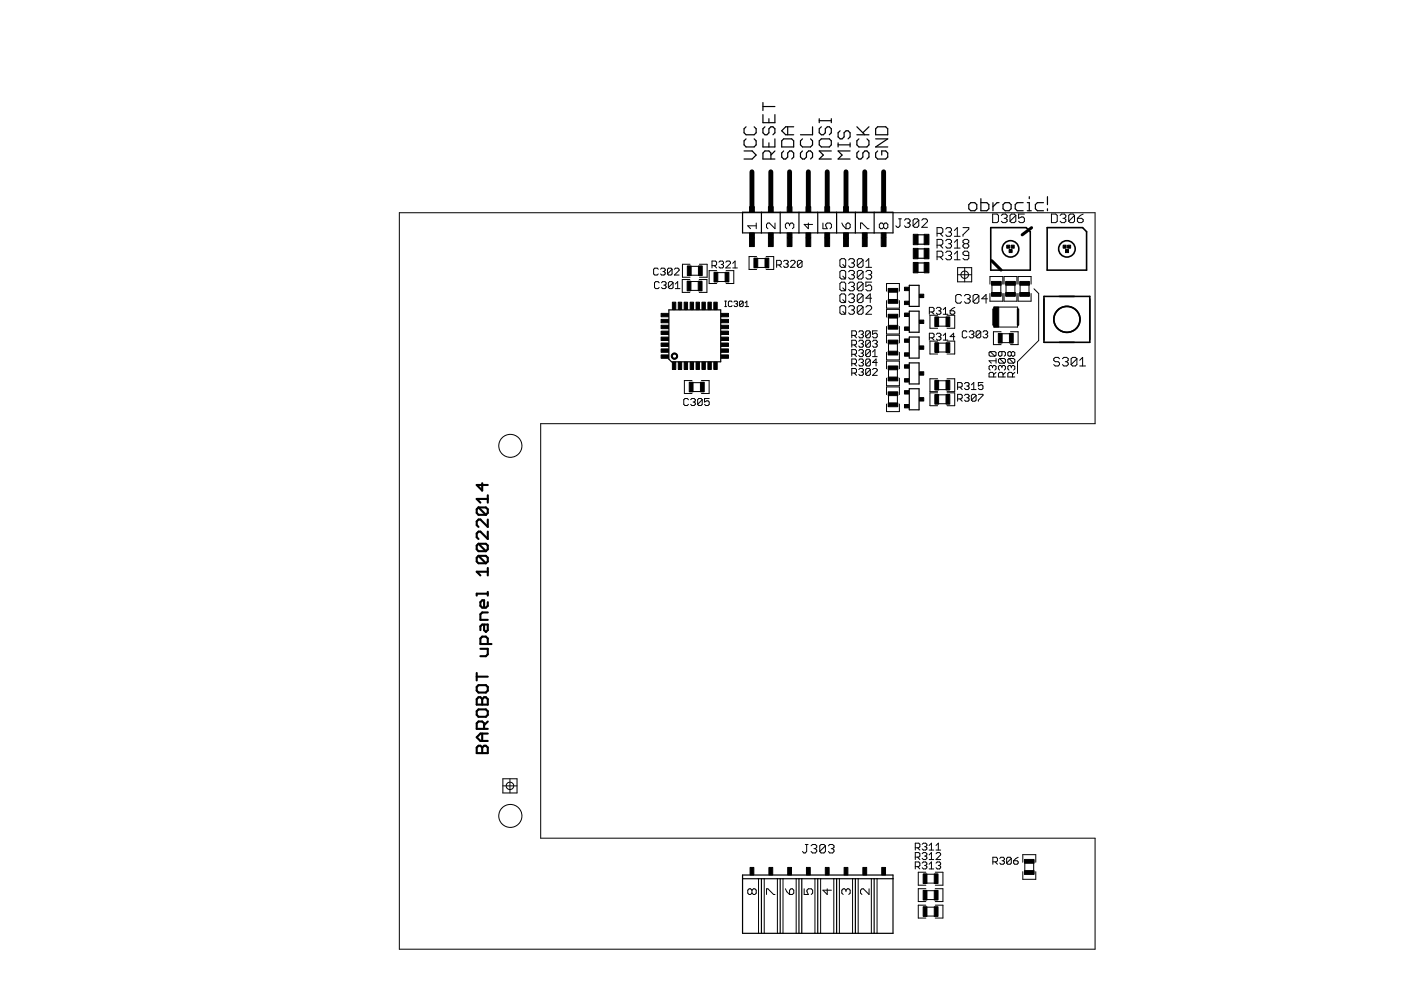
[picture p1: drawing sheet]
<svg xmlns="http://www.w3.org/2000/svg" width="297mm" height="210mm" viewBox="0 0 297 210" stroke-linecap="round" stroke-linejoin="round" font-family="sans-serif">
<g fill="#000" stroke="#000" stroke-width=".25">
<path d="M157.8 33.7h1.7zM157.8 29.9v.8zM157.8 30.7l.4 .5zM157.8 27.3v.9zM157.8 28.2l.4 .4zM158.2 29.4l-.4 .5zM158.2 31.2h1.7zM158.2 26.9l-.4 .4zM158.2 28.6h1.7zM159.5 33.7l.8-.8zM157.8 32h1.7zM160.3 30.7l-.4 .5z"/>
<path d="M159.9 28.6l.4-.4zM159.5 32l.8 .9zM160.3 29.9v.8zM159.9 29.4l.4 .5zM160.3 27.3v.9zM159.9 26.9l.4 .4zM161.8 32.4v1.3zM162.2 32l-.4 .4zM161.8 29.4v1.8zM161.8 31.2h2.5zM161.8 27.3v.9zM161.8 28.2l.4 .4z"/>
<path d="M161.8 24.3v1.7zM161.8 26h2.5zM161.8 21.7v1.7zM162.2 32h.8zM162.2 26.9l-.4 .4zM162.2 28.6h.4zM162.6 28.6l.4-.4zM163 32l.4 .4zM163 30.3v.9zM163 27.3v.9zM163.4 26.9l-.4 .4zM163 25.2v.8z"/>
<path d="M163.4 32.4v1.3zM164.3 32l-.9 .9zM163.4 26.9h.5zM163.9 26.9l.4 .4zM161.8 33.7h2.5zM164.3 29.4v1.8zM164.3 27.3v.9zM164.3 28.2l-.4 .4zM164.3 24.3v1.7zM161.8 22.6h2.5zM165.7 32.4v.9zM165.7 33.3l.5 .4z"/>
<path d="M165.7 31.2h2.6zM165.7 29.9v1.3zM166.6 26.9l-.9 .8zM166.2 32l-.5 .4zM166.2 33.7h.4zM166.2 29.4l-.5 .5zM166.6 33.7l.4-.4zM165.7 27.7l.9 .9zM166.6 26.9h1.7zM167 32.4v.9zM167.4 32l-.4 .4zM167 26.9v1.7z"/>
<path d="M167.4 32h.5zM167.9 32l.4 .4zM166.2 29.4h1.7zM168.3 32.4v.9zM167.9 33.7l.4-.4zM168.3 29.9v1.3zM167.9 29.4l.4 .5zM166.6 28.6h1.7zM169.7 32.4v.9zM169.7 33.3l.4 .4zM169.7 29.9v.8zM169.7 30.7l.4 .5z"/>
<path d="M169.7 28.6h2.6zM170.1 32l-.4 .4zM170.1 33.7h.5zM170.1 29.4l-.4 .5zM170.1 31.2h1.8zM170.6 33.7l.4-.4zM171 32.4v.9zM171 32.4l.4-.4zM171.4 32h.5zM171.9 32l.4 .4zM172.3 30.7l-.4 .5zM172.3 32.4v.9z"/>
<path d="M171.9 33.7l.4-.4zM172.3 29.9v.8zM171.9 29.4l.4 .5zM172.3 26.9v1.7zM173.7 33.7l.9-.8zM173.7 32h2.6zM173.7 29.9v.8zM173.7 30.7l.4 .5zM173.7 27.3v.9zM173.7 28.2l.4 .4zM173.7 25.2v.8zM174.1 31.2h1.7z"/>
<path d="M173.7 29.9l.4-.5zM173.7 27.3l.4-.4zM174.1 28.6h.5zM173.7 32l.9 .9zM174.6 28.6l.4-.4zM175 27.3v.9zM175 27.3l.4-.4zM175.4 26.9h.4zM176.3 30.7l-.5 .5zM174.1 29.4h1.7zM175.8 26.9l.5 .4zM173.7 33.7h2.6z"/>
<path d="M176.3 29.9v.8zM175.8 29.4l.5 .5zM176.3 27.3v.9zM176.3 28.2l-.5 .4zM176.3 25.2v.8zM173.7 25.6h2.6zM177.7 33.7l.8-.8zM177.7 32h2.5zM177.7 30.3v.9zM177.7 28.2v.8zM177.7 29l.4 .4zM177.7 28.2l.4-.5z"/>
<path d="M178.1 29.4h.4zM177.7 32l.8 .9zM178.5 29.4l.5-.4zM179 28.2v.8zM179 28.2l.4-.5zM179.4 27.7h.4zM179.8 27.7l.4 .5zM177.7 33.7h2.5zM180.2 30.3v.9zM177.7 30.7h2.5zM180.2 28.2v.8zM179.8 29.4l.4-.4z"/>
<path d="M181.7 32.4v.9zM181.7 33.3l.4 .4zM181.7 29.9v.8zM181.7 30.7l.4 .5zM181.7 28.6h2.5zM182.1 32l-.4 .4zM182.1 33.7h.4zM182.1 29.4l-.4 .5zM182.1 31.2h1.7zM182.5 33.7l.4-.4zM182.9 32.4v.9zM183.4 32l-.5 .4z"/>
<path d="M182.9 28.2l1.3-1.3zM183.4 32h.4zM181.7 26.9l1.7 1.7zM183.8 32l.4 .4zM184.2 30.7l-.4 .5zM184.2 32.4v.9zM184.2 33.3l-.4 .4zM184.2 29.9v.8zM183.8 29.4l.4 .5zM185.7 32.4v.9zM185.7 33.3l.4 .4zM185.7 31.2l2.5-1.8z"/>
<path d="M185.7 28.6h2.5zM185.7 27.3v1.3zM186.1 32l-.4 .4zM186.1 33.7h1.7zM186.1 26.9l-.4 .4zM186.9 32v.9zM187.8 33.7l.4-.4zM186.9 32h.9zM186.1 26.9h1.7zM188.2 32.4v.9zM187.8 32l.4 .4zM185.7 31.2h2.5z"/>
<path d="M185.7 29.4h2.5zM188.2 27.3v1.3zM187.8 26.9l.4 .4zM157.4 45v4.4zM157.4 45h4zM161.4 45v4.4zM157.4 49.4h4zM161.4 49.4h4zM161.4 45h4zM165.4 45h4zM165.4 45v4.4zM169.4 45v4.4z"/>
<path d="M169.4 45h4zM165.4 49.4h4zM173.4 45v4.4zM169.4 49.4h4zM173.4 45h4zM177.4 45h4zM173.4 49.4h4zM177.4 45v4.4zM181.4 45v4.4zM181.4 49.4h3.9zM181.4 45h3.9zM177.4 49.4h4z"/>
<path d="M185.3 45h4zM185.3 45v4.4zM189.3 45v4.4zM185.3 49.4h4zM194.7 55.8h1.3zM194.7 57.7h1.3zM194.7 52.8h1.3zM194.7 54.8h1.3zM194.7 49.8h1.3zM194.7 51.8h1.3zM205.4 43.4v.9zM205.4 44.3l.4 .4z"/>
<path d="M205.8 44.7h.9zM205.8 43l-.4 .4zM207.1 44.3l-.4 .4zM205.8 43h.9zM207.1 43.4v.9zM206.7 43l.4 .4zM208 42.1v2.6zM208 44.7h1.2zM209.7 44.3l-.5 .4zM208 43h1.2zM209.7 43.4v.9zM209.2 43l.5 .4z"/>
<path d="M210.5 43v1.7zM210.5 43.8l.9-.8zM211.4 43h.4zM212.7 43.4v.9zM212.7 44.3l.4 .4zM213.1 44.7h.9zM212.7 43.4l.4-.4zM214 44.7l.4-.4zM213.1 43h.9zM214.4 43.4v.9zM214 43l.4 .4zM215.2 43.4v.9z"/>
<path d="M215.2 44.3l.5 .4zM215.7 43l-.5 .4zM215.7 44.7h1.2zM215.7 43h1.2zM217.8 43h.4zM217.8 44.7h.9zM218.2 43v1.7zM218.2 41.7v.4zM219.5 43.4v.9zM219.5 44.3l.4 .4zM219.9 43l-.4 .4zM219.9 44.7h1.3z"/>
<path d="M219.9 43h1.3zM222.1 44.3v.4zM222.1 41.7v1.7zM141.8 65.7h11zM141.8 65.7v10.5zM141.8 76.2l.6 .5zM152.8 65.7v11zM142.4 76.7h10.4zM192.8 71.5v4.4zM192.8 71.5h2.1zM192.8 76.9h2.1zM192.8 66v4.4z"/>
<path d="M192.8 66h2.1zM192.8 60.5v4.5zM192.8 60.5h2.1zM192.8 75.9h2.1zM194.9 71.5v4.4zM194.9 76.9v4.5zM192.8 70.4h2.1zM194.9 66v4.4zM192.8 65h2.1zM194.9 60.5v4.5zM192.8 76.9v4.5zM192.8 82.4v4.5z"/>
<path d="M192.8 82.4h2.1zM192.8 81.4h2.1zM192.8 86.9h2.1zM194.9 82.4v4.5zM157.4 186.3v11.6zM157.4 185.5v.8zM157.4 197.9h3.4zM157.4 186.3h3.4zM161.4 186.3v11.6zM160.8 197.9h.6zM160.8 186.3h.6zM161.4 197.9h.6z"/>
<path d="M161.4 186.3h.6zM162 197.9h2.8zM162 186.3h2.8zM165.4 186.3v11.6zM164.8 197.9h.6zM164.8 186.3h.6zM165.4 186.3h.6zM165.4 197.9h.6zM166 197.9h2.8zM166 186.3h2.8zM169.4 186.3v11.6zM168.8 197.9h.6z"/>
<path d="M168.8 186.3h.6zM169.4 186.3h.6zM170 186.3v11.6zM169.4 197.9h.6zM170 197.9h2.8zM170 186.3h2.8zM172.8 197.9h.6zM172.8 186.3h.6zM173.4 186.3v11.6zM173.4 197.9h.6zM173.4 186.3h.6zM174 197.9h2.8z"/>
<path d="M174 186.3h2.8zM176.8 197.9h.6zM176.8 186.3h.6zM177.4 186.3v11.6zM177.4 197.9h.6zM177.4 186.3h.6zM178 197.9h2.8zM178 186.3h2.8zM180.8 197.9h.6zM180.8 186.3h.6zM181.4 186.3v11.6zM181.4 197.9h.5z"/>
<path d="M181.4 186.3h.5zM181.9 197.9h2.8zM181.9 186.3h2.8zM184.7 197.9h.6zM184.7 186.3h.6zM185.3 186.3v11.6zM185.3 197.9h.6zM185.3 186.3h.6zM189.3 185.5v.8zM189.3 186.3v11.6zM185.9 197.9h3.4zM185.9 186.3h3.4z"/>
<path d="M157.4 185.5h31.9z"/>
</g>
<g fill="#000" stroke="#000" stroke-width=".21">
<path d="M84.7 45.1v156.2zM138.6 57.1v1zM138.6 58.1l.2 .2zM138.8 60v1zM138.6 57.1l.2-.2zM138.8 58.3h.5zM139 59.7l-.2 .3zM138.8 56.9h.5zM139.3 58.3l.3-.2zM139 59.7h.5zM139.3 56.9l.3 .2zM139.5 59.7l.3 .3z"/>
<path d="M140 57.1l.3-.2zM140.5 59.7l-.2 .3zM140.3 56.9h.5zM140 58.1l.3 .2zM140.5 59.7h.5zM140.8 56.9l.2 .2zM140.5 57.6h.3zM140.8 57.6l.2 .2zM140.3 58.3h.5zM141 59.7l.2 .3zM141 57.1v.2zM140.8 57.6l.2-.3z"/>
<path d="M141 57.8v.3zM140.8 58.3l.2-.2zM141.2 60v.2zM141.5 57.1v1zM141.5 57.1l.3-.2zM142.5 57.1l-1 1zM141.7 60l.3-.3zM141.8 56.9h.5zM141.5 58.1l.3 .2zM142 59.7h.5zM142.3 56.9l.2 .2zM141.8 58.3h.5z"/>
<path d="M142.5 59.7l.2 .3zM142.5 57.1v1zM142.5 58.1l-.2 .2zM142.7 60v1zM143 58.3l1-1zM143 57.1l.2-.2zM143.7 59.7v1.5zM143.2 56.9h.5zM143 58.3h1zM144 57.1v.2zM143.7 56.9l.3 .2zM144.7 59.3v2.7z"/>
<path d="M144.7 56v2.8zM144.7 56h1.6zM145.8 59.7h2.9zM145.9 56.5h2.9zM144.7 59.3h1.6zM144.7 58.8h1.6zM148.3 59.3h1.6zM148.3 58.8h1.6zM145.9 58.4h2.9zM149.9 59.3v2.7zM149.9 56v2.8zM148.3 56h1.6z"/>
<path d="M150.3 57.4v2.7zM151 55.4v1.4zM151 55.4h.7zM151.4 56.3l.5 .5zM151.5 57.8h2.9zM151.7 55.4l.2 .2zM151 56.3h.7zM151.9 55.6v.5zM151.9 56.1l-.2 .2zM150.3 57.4h1.7zM152.4 55.6l.3-.2zM152.7 55.4h.5z"/>
<path d="M152.4 56.6l.3 .2zM153.2 55.4l.2 .2zM152.9 56.1h.3zM153.2 56.1l.2 .2zM152.7 56.8h.5zM153.4 55.6v.2zM153.4 55.8l-.2 .3zM153.4 56.3v.3zM153.4 56.6l-.2 .2zM153.9 56.8l1-1zM153.9 57.4h1.7zM153.9 55.6l.2-.2z"/>
<path d="M151.5 59.7h2.9zM154.1 55.4h.5zM153.9 56.8h1zM154.9 55.6v.2zM154.6 55.4l.3 .2zM155.4 55.8l.5-.4zM155.4 56.8h.9zM155.6 57.4v2.7zM155.9 55.4v1.4zM158.5 47.9h1.8zM158.8 54.4v2.7zM158.8 54.4h1.6z"/>
<path d="M158.5 47.9l.6 .6zM160 54.8h2.9zM160.3 47.3v1.2zM158.8 57.1h1.6zM162.4 57.1h1.6zM162.5 47.6v.6zM162.5 48.2l.3 .3zM162.8 47.3l-.3 .3zM160 56.7h2.9zM162.8 47.3h.3zM164 54.4v2.7zM162.4 54.4h1.6z"/>
<path d="M164.3 47.3v1.2zM163.1 47.3l1.2 1.2zM164.7 55.2v1.5zM164.7 55.2h.7zM165.1 56.2l.6 .5zM165.4 55.2l.3 .2zM164.7 56.2h.7zM165.7 55.4v.5zM165.4 56.2l.3-.3zM166.1 55.4l.3-.2zM166.4 55.2h.5zM166.1 56.4l.3 .3z"/>
<path d="M166.5 47.6v.6zM166.5 47.6l.3-.3zM166.5 48.2l.3 .3zM166.8 47.3h.3zM166.9 55.2l.2 .2zM166.6 55.9h.3zM166.9 55.9l.2 .3zM166.4 56.7h.5zM167.1 47.3l.3 .3zM167.1 55.4v.3zM167.1 55.7l-.2 .2zM167.1 56.2v.2z"/>
<path d="M167.1 56.4l-.2 .3zM167.4 47.6v.3zM167.4 47.6l.3-.3zM168.6 55.7l-1 1zM167.7 47.3h.3zM167.6 55.4l.3-.2zM168 47.3l.3 .3zM168.3 47.6v.6zM168.3 48.2l-.3 .3zM167.9 55.2h.4zM167.6 56.7h1zM168.6 55.4v.3z"/>
<path d="M168.3 55.2l.3 .2zM169.1 55.4v1zM169.1 55.4l.2-.2zM169.1 56.4l1-1zM169.3 55.2h.5zM169.1 56.4l.2 .3zM169.8 55.2l.3 .2zM169.3 56.7h.5zM170.1 55.4v1zM170.1 56.4l-.3 .3zM170.5 47.6l.9 .9zM171.4 47.3v1.2z"/>
<path d="M170.5 47.6h1.8zM174.5 47.3v1.2zM174.5 48.5h.9zM175.1 47.6v.3zM175.1 47.6l.3-.3zM175.1 47.9l.3 .6zM175.4 47.3h.6zM176 47.3l.3 .3zM176.3 47.6v.6zM176.3 48.2l-.3 .3zM178.1 57.6v1.3zM178.1 57.6l.3-.3z"/>
<path d="M178.1 55.1v1.3zM178.1 55.1l.3-.3zM178.4 59.8h.6zM178.4 57.3h.6zM178.1 58.9l.3 .3zM178.4 54.8h.6zM178.1 56.4l.3 .3zM178.5 47.3l.3 .6zM178.7 58.5l.6 .7zM178.7 56.1l.6 .6zM178.8 47.9l.6 .6zM179 59.8l.3 .3z"/>
<path d="M179 57.3l.3 .3zM178.4 59.2h.6zM179 54.8l.3 .3zM178.4 56.7h.6zM179.3 57.6v1.3zM179.3 58.9l-.3 .3zM179.3 55.1v1.3zM179.3 56.4l-.3 .3zM179.4 48.5h.6zM179.4 47.6v.9zM179.7 47.3l-.3 .3zM179.9 57.6l.3-.3z"/>
<path d="M179.9 55.1l.3-.3zM180 48.5l.3-.3zM179.7 47.3h.3zM180.2 59.8h.6zM180.2 57.3h.6zM179.9 58.9l.3 .3zM180.2 54.8h.6zM179.9 56.4l.3 .3zM180.3 47.6v.6zM180 47.3l.3 .3zM180.8 59.8l.3 .3zM180.8 57.3l.3 .3z"/>
<path d="M180.5 58.3h.3zM180.8 58.3l.3 .2zM180.2 59.2h.6zM180.8 54.8l.3 .3zM180.5 55.8h.3zM180.8 55.8l.3 .3zM180.2 56.7h.6zM181.1 57.6v.4zM180.8 58.3l.3-.3zM181.1 58.5v.4zM180.8 59.2l.3-.3zM181.1 55.1v.4z"/>
<path d="M180.8 55.8l.3-.3zM181.1 56.1v.3zM181.1 56.4l-.3 .3zM181.8 57.6v1.3zM181.8 57.6l.3-.3zM183 57.6l-1.2 1.3zM181.8 55.1v1.3zM181.8 55.1l.3-.3zM183 55.1l-1.2 1.3zM182.1 59.8h.6zM182.1 57.3h.6zM181.8 58.9l.3 .3z"/>
<path d="M182.1 54.8h.6zM181.8 56.4l.3 .3zM182.5 47.3v1.2zM182.5 47.3h.3zM182.7 59.8l.3 .3zM182.7 57.3l.3 .3zM182.1 59.2h.6zM182.7 54.8l.3 .3zM182.1 56.7h.6zM182.8 47.3l1.1 1.2zM183 57.6v1.3zM182.7 59.2l.3-.3z"/>
<path d="M183 55.1v1.3zM183 56.4l-.3 .3zM183.6 59.8v.9zM183.6 57.6l.3-.3zM183.6 55.5l.6-.7zM183.6 56.7h1.2zM183.9 57.3h.6zM183.6 58.9l.3 .3zM183.9 48.5h.4zM184.2 54.8v1.9zM184.5 57.3l.3 .3zM184.2 58.3h.3z"/>
<path d="M184.5 58.3l.3 .2zM183.9 59.2h.6zM183.6 59.8h1.2zM184.8 57.6v.4zM184.8 58l-.3 .3zM184.8 58.5v.4zM184.5 59.2l.3-.3zM186.4 47.6v.6zM186.4 47.6l.3-.3zM186.4 48.2l.3 .3zM186.7 47.3h.3zM187 47.3l.3 .3z"/>
<path d="M186.7 48.5h.3zM187.3 47.6l.3-.3zM187 48.5l.3-.3zM187.3 47.6v.6zM187.6 47.3h.3zM187.3 48.2l.3 .3zM187.9 47.3l.3 .3zM187.6 48.5h.3zM188.2 47.6v.6zM188.2 48.2l-.3 .3zM189.9 47.9l.3 .3zM190.2 48.2h.3z"/>
<path d="M190.8 47.9l-.3 .3zM190.5 46.4h.6zM190.8 46.4v1.5zM191.8 46.7l.3-.3zM192.1 46.4h.6zM191.8 47.9l.3 .3zM192.7 46.4l.3 .3zM192.4 47.3h.3zM192.7 47.3l.3 .3zM192.1 48.2h.6zM193 46.7v.3zM193 47l-.3 .3z"/>
<path d="M193 47.6v.3zM193 47.9l-.3 .3zM193.6 46.7v1.2zM193.6 46.7l.3-.3zM193.6 47.9l1.2-1.2zM193.9 46.4h.6zM193.6 47.9l.3 .3zM194.5 46.4l.3 .3zM193.9 48.2h.6zM194.8 46.7v1.2zM194.8 47.9l-.3 .3zM195.4 48.2l1.2-1.2z"/>
<path d="M195.7 46.4l-.3 .3zM195.7 46.4h.6zM195.4 48.2h1.2zM196.6 46.7v.3zM196.3 46.4l.3 .3zM198.7 53.3v1.8zM198.7 53.3h.9zM198.7 50.8v1.8zM198.7 50.8h.9zM198.7 48.3v1.8zM198.7 48.3h.9zM199.3 54.5l.6 .6z"/>
<path d="M199.3 52l.6 .6zM199.3 49.5l.6 .6zM199.6 53.3l.3 .3zM198.7 54.5h.9zM199.6 50.8l.3 .3zM198.7 52h.9zM199.6 48.3l.3 .3zM198.7 49.5h.9zM199.9 53.6v.6zM199.9 54.2l-.3 .3zM199.9 51.1v.6zM199.9 51.7l-.3 .3z"/>
<path d="M199.9 48.6v.6zM199.9 49.2l-.3 .3zM200.5 53.6l.3-.3zM200.5 51.1l.3-.3zM200.8 48.3l-.3 .3zM200.8 53.3h.6zM200.5 54.8l.3 .3zM200.8 50.8h.6zM200.5 52.3l.3 .3zM200.8 48.3h.6zM200.5 49.8l.3 .3zM201.4 53.3l.3 .3z"/>
<path d="M201.1 54.2h.3zM201.4 54.2l.3 .3zM200.8 55.1h.6zM201.4 50.8l.3 .3zM201.1 51.7h.3zM201.4 51.7l.3 .3zM200.8 52.6h.6zM201.4 48.3l.3 .3zM201.1 49.2h.3zM201.4 49.2l.3 .3zM200.8 50.1h.6zM201.7 53.6v.3z"/>
<path d="M201.4 54.2l.3-.3zM201.7 54.5v.3zM201.4 55.1l.3-.3zM201.7 51.1v.3zM201.4 51.7l.3-.3zM201.7 52v.3zM201.7 52.3l-.3 .3zM201.7 48.6v.3zM201.7 48.9l-.3 .3zM201.7 49.5v.3zM201.7 49.8l-.3 .3zM202.4 53.9l.6-.6z"/>
<path d="M202.4 55.1h1.2zM202.4 51.4l.6-.6zM202.4 52.6h1.2zM202.4 48.9l.6-.6zM202.4 50.1h1.2zM203 53.3v1.8zM203 50.8v1.8zM203 48.3v1.8zM203 56.7v3.1zM203 56.7h3zM203 58.3h3zM204.2 54.8l.3 .3z"/>
<path d="M204.2 53.6v.3zM204.2 53.9l.3 .3zM204.2 51.1l.3-.3zM204.2 52v.3zM204.2 52l.3-.3zM204.2 51.1v.3zM204.2 48.3h1.2zM204.2 49.8v.3zM204.5 55.1h.6zM204.2 53.6l.3-.3zM204.5 54.2h.9zM204.5 50.8h.6z"/>
<path d="M204.2 52.3l.3 .3zM204.2 51.4l.3 .3zM204.5 51.7h.6zM204.5 56.7v3.1zM205.1 55.1l.3-.3zM204.5 53.3h.6zM205.1 50.8l.3 .3zM205.1 51.7l.3 .3zM204.5 52.6h.6zM205.4 53.6v1.2zM205.1 53.3l.3 .3zM205.4 51.1v.3z"/>
<path d="M205.4 51.4l-.3 .3zM205.4 52v.3zM205.4 52.3l-.3 .3zM205.4 48.3v.3zM204.2 49.8l1.2-1.2zM206 56.7v3.1zM203 59.8h3zM209.9 58.6v1.6zM210.5 45.4v1.8zM210.5 47.2h.9zM211.4 47.2l.3-.3zM210.5 45.4h.9z"/>
<path d="M211.7 45.7v1.2zM211.4 45.4l.3 .3zM212.2 59.8v2.9zM212.3 45.7l.3-.3zM209.9 58.6h2.7zM212.6 45.4h.6zM212.3 46.9l.3 .3zM212.9 58.6v1.6zM213.2 45.4l.3 .3zM212.9 46.3h.3zM213.2 46.3l.3 .3zM212.6 47.2h.6z"/>
<path d="M213.5 45.7v.3zM213.2 46.3l.3-.3zM213.5 46.6v.3zM213.2 47.2l.3-.3zM214.1 45.7v1.2zM214.1 45.7l.3-.3zM214.1 46.9l1.3-1.2zM214.4 45.4h.7zM214.1 46.9l.3 .3zM215.1 45.4l.3 .3zM214.4 47.2h.7zM215.2 59.8v2.9z"/>
<path d="M215.4 45.7v1.2zM215.1 47.2l.3-.3zM212.9 58.6h2.7zM215.9 58.6v1.6zM216 45.4v.9zM216 46.3l.6-.3zM216 46.9l.3 .3zM216.6 46h.3zM216.9 46l.3 .3zM216.3 47.2h.6zM216 45.4h1.2zM217.2 46.3v.6z"/>
<path d="M217.2 46.9l-.3 .3zM218.2 59.8v2.9zM215.9 58.6h2.7zM222.9 45.4v1.8zM222.9 47.2h.9zM223.8 47.2l.4-.3zM222.9 45.4h.9zM224.2 45.7v1.2zM223.8 45.4l.4 .3zM225.1 45.4l-.3 .3zM225.1 45.4h.6zM224.8 46.9l.3 .3z"/>
<path d="M225.7 45.4l.3 .3zM225.4 46.3h.3zM225.7 46.3l.3 .3zM225.1 47.2h.6zM226 45.7v.3zM226 46l-.3 .3zM226 46.6v.3zM226 46.9l-.3 .3zM226.6 45.7v1.2zM226.6 45.7l.3-.3zM226.6 46.9l1.2-1.2zM226.9 45.4h.6z"/>
<path d="M226.6 46.9l.3 .3zM227.5 45.4l.3 .3zM226.9 47.2h.6zM227.8 45.7v1.2zM227.8 46.9l-.3 .3zM228.4 46.3v.6zM228.4 46.9l.3 .3zM228.7 47.2h.6zM229 45.7l-.6 .6zM229.3 47.2l.4-.3zM228.4 46.3h.9zM229 45.7l.7-.3z"/>
<path d="M229.7 46.6v.3zM229.3 46.3l.4 .3zM84.7 45.1h147.5zM138.8 61l.2 .2zM139 61.2h.5zM139.5 61.2l.3-.2zM140.3 61l.2 .2zM140.7 60.5h.3zM141 60.5l.2 .2zM140.5 61.2h.5zM141.2 60.2l-.2 .3zM141.2 60.7v.3z"/>
<path d="M141.2 61l-.2 .2zM141.7 60v1zM141.7 61l1-1zM141.7 61l.3 .2zM142 61.2h.5zM142.5 61.2l.2-.2zM143.2 60.2l.5-.5zM143.2 61.2h1zM144.7 62h1.6zM145.8 61.6h2.9zM148.3 62h1.6zM150.3 60.1h1.7z"/>
<path d="M153.6 65h.5zM153.6 63.8h.5zM153.8 63.8v1.2zM154.4 64v.8zM154.4 64.8l.2 .2zM154.6 63.8l-.2 .2zM154.6 65h.4zM154.6 63.8h.4zM155.2 64.8l-.2 .2zM155 63.8l.2 .2zM153.9 60.1h1.7zM155.6 64l.2-.2z"/>
<path d="M155.8 63.8h.4zM155.6 64.8l.2 .2zM156.2 63.8l.2 .2zM156 64.4h.2zM156.2 64.4l.2 .2zM155.8 65h.4zM156.4 64v.2zM156.4 64.2l-.2 .2zM156.4 64.6v.2zM156.4 64.8l-.2 .2zM156.8 64v.8zM156.8 64l.2-.2z"/>
<path d="M156.8 64.8l.8-.8zM157 63.8h.4zM156.8 64.8l.2 .2zM157.4 63.8l.2 .2zM157 65h.4zM157.6 64v.8zM157.6 64.8l-.2 .2zM158.3 63.8l-.3 .4zM158 65h.7zM158.3 63.8v1.2zM178.1 60.1v1.3zM178.1 60.1l.3-.3z"/>
<path d="M178.1 62.6v1.2zM178.1 62.6l.3-.3zM178.1 65.1v1.2zM178.1 65.1l.3-.3zM178.1 61.4l.3 .3zM178.4 62.3h.6zM178.1 63.8l.3 .4zM178.4 64.8h.6zM178.1 66.3l.3 .3zM178.7 61l.6 .7zM178.7 63.5l.6 .7zM178.7 66l.6 .6z"/>
<path d="M178.4 61.7h.6zM179 62.3l.3 .3zM178.4 64.2h.6zM179 64.8l.3 .3zM178.4 66.6h.6zM179.3 60.1v1.3zM179 61.7l.3-.3zM179.3 62.6v1.2zM179.3 63.8l-.3 .4zM179.3 65.1v1.2zM179 66.6l.3-.3zM179.9 60.1l.3-.3z"/>
<path d="M179.9 62.6l.3-.3zM179.9 65.1l.3-.3zM179.9 61.4l.3 .3zM180.2 62.3h.6zM179.9 63.8l.3 .4zM180.2 64.8h.6zM179.9 66.3l.3 .3zM180.6 74.1v1.5zM180.6 74.1h.7zM180.6 78.1v1.5zM180.6 78.1h.7zM180.6 72.1v1.5z"/>
<path d="M180.6 72.1h.7zM180.6 76.1v1.5zM180.6 76.1h.7zM180.6 70.1v1.5zM180.6 70.1h.7zM180.5 60.7h.3zM180.8 60.7l.3 .3zM180.2 61.7h.6zM180.8 62.3l.3 .3zM180.5 63.2h.3zM180.8 63.2l.3 .3zM180.2 64.2h.6z"/>
<path d="M180.8 64.8l.3 .3zM180.5 65.7h.3zM180.8 65.7l.3 .3zM180.2 66.6h.6zM181.1 75.1l.5 .5zM181.1 79.1l.5 .5zM181.1 73.1l.5 .5zM181.1 77.1l.5 .5zM181.1 71.1l.5 .5zM181.1 60.1v.3zM181.1 60.4l-.3 .3zM181.1 61v.4z"/>
<path d="M180.8 61.7l.3-.3zM181.1 62.6v.3zM180.8 63.2l.3-.3zM181.1 63.5v.3zM181.1 63.8l-.3 .4zM181.1 65.1v.3zM180.8 65.7l.3-.3zM181.1 66v.3zM180.8 66.6l.3-.3zM181.3 74.1l.3 .3zM180.6 75.1h.7zM181.3 78.1l.3 .3z"/>
<path d="M180.6 79.1h.7zM181.3 72.1l.3 .3zM180.6 73.1h.7zM181.3 76.1l.3 .3zM180.6 77.1h.7zM181.3 70.1l.3 .3zM180.6 71.1h.7zM181.6 74.4v.5zM181.6 74.9l-.3 .2zM181.6 78.4v.5zM181.3 79.1l.3-.2zM181.6 72.4v.5z"/>
<path d="M181.3 73.1l.3-.2zM181.6 76.4v.5zM181.6 76.9l-.3 .2zM181.6 70.4v.5zM181.3 71.1l.3-.2zM181.8 60.1v1.3zM182.1 59.8l-.3 .3zM183 60.1l-1.2 1.3zM181.8 62.6v1.2zM181.8 62.6l.3-.3zM183 62.6l-1.2 1.2zM181.8 65.1v1.2z"/>
<path d="M181.8 65.1l.3-.3zM183 65.1l-1.2 1.2zM181.8 61.4l.3 .3zM182.1 62.3h.6zM181.8 63.8l.3 .4zM182.1 64.8h.6zM181.8 66.3l.3 .3zM182.3 74.1l-.2 .3zM182.1 78.4l.2-.3zM182.3 72.1l-.2 .3zM182.3 76.1l-.2 .3zM182.3 70.1l-.2 .3z"/>
<path d="M182.3 74.1h.5zM182.1 75.4l.2 .2zM182.3 78.1h.5zM182.1 79.4l.2 .2zM182.3 72.1h.5zM182.1 73.4l.2 .2zM182.3 76.1h.5zM182.1 77.4l.2 .2zM182.3 70.1h.5zM182.1 71.4l.2 .2zM182.1 61.7h.6zM182.7 62.3l.3 .3z"/>
<path d="M182.1 64.2h.6zM182.7 64.8l.3 .3zM182.1 66.6h.6zM182.8 74.1l.2 .3zM182.6 74.9h.2zM182.8 74.9l.2 .2zM182.3 75.6h.5zM182.8 78.1l.2 .3zM182.6 78.9h.2zM182.8 78.9l.2 .2zM182.3 79.6h.5zM182.8 72.1l.2 .3z"/>
<path d="M182.6 72.9h.2zM182.8 72.9l.2 .2zM182.3 73.6h.5zM182.8 76.1l.2 .3zM182.6 76.9h.2zM182.8 76.9l.2 .2zM182.3 77.6h.5zM182.8 70.1l.2 .3zM182.6 70.9h.2zM182.8 70.9l.2 .2zM182.3 71.6h.5zM183 60.1v1.3z"/>
<path d="M182.7 61.7l.3-.3zM183 62.6v1.2zM183 63.8l-.3 .4zM183 65.1v1.2zM182.7 66.6l.3-.3zM183 74.4v.2zM182.8 74.9l.2-.3zM183 75.1v.3zM183 75.4l-.2 .2zM183 78.4v.2zM183 78.6l-.2 .3zM183 79.1v.3z"/>
<path d="M183 79.4l-.2 .2zM183 72.4v.2zM183 72.6l-.2 .3zM183 73.1v.3zM183 73.4l-.2 .2zM183 76.4v.2zM183 76.6l-.2 .3zM183 77.1v.3zM183 77.4l-.2 .2zM183 70.4v.2zM183 70.6l-.2 .3zM183 71.1v.3z"/>
<path d="M183 71.4l-.2 .2zM183.5 74.4v1zM183.5 74.4l.3-.3zM183.5 75.4l1-1zM183.5 78.4v1zM183.5 78.4l.3-.3zM183.5 79.4l1-1zM183.5 72.4v1zM183.5 72.4l.3-.3zM183.5 73.4l1-1zM183.5 76.4v1zM183.8 76.1l-.3 .3z"/>
<path d="M183.5 77.4l1-1zM183.5 70.4v1zM183.8 70.1l-.3 .3zM183.5 71.4l1-1zM183.6 60.7l.6-.3zM183.6 63.2h1.2zM183.6 66.6l1.2-1.2zM183.8 74.1h.5zM183.5 75.4l.3 .2zM183.8 78.1h.5zM183.5 79.4l.3 .2zM183.8 72.1h.5z"/>
<path d="M183.5 73.4l.3 .2zM183.8 76.1h.5zM183.5 77.4l.3 .2zM183.8 70.1h.5zM183.5 71.4l.3 .2zM183.6 61.4l.3 .3zM183.6 65.1l.3-.3zM184.2 60.4h.3zM184.3 74.1l.2 .3zM183.8 75.6h.5zM184.3 78.1l.2 .3zM183.8 79.6h.5z"/>
<path d="M184.3 72.1l.2 .3zM183.8 73.6h.5zM184.3 76.1l.2 .3zM183.8 77.6h.5zM184.3 70.1l.2 .3zM183.8 71.6h.5zM184.5 60.4l.3 .3zM183.9 61.7h.6zM184.5 62.3v1.9zM183.6 63.2l.9-.9zM183.9 64.8h.6zM184.5 74.4v1z"/>
<path d="M184.5 75.4l-.2 .2zM184.5 78.4v1zM184.3 79.6l.2-.2zM184.5 72.4v1zM184.5 73.4l-.2 .2zM184.5 76.4v1zM184.3 77.6l.2-.2zM184.5 70.4v1zM184.5 71.4l-.2 .2zM184.8 60.7v.7zM184.8 61.4l-.3 .3zM183.6 66.6h1.2z"/>
<path d="M184.8 65.1v.3zM184.5 64.8l.3 .3zM185 74.6l.5-.5zM185 75.6h1zM185 79.6l1-1zM185 72.4l.3-.3zM185 76.9h1zM185 70.1v.8zM185 70.9l.5-.3zM185 78.4l.3-.3zM185.3 72.1h.4zM185 73.4l.3 .2z"/>
<path d="M185 71.4l.3 .2zM185.5 74.1v1.5zM185.5 70.6h.2zM185.3 78.1h.4zM185.7 72.1l.3 .3zM185.5 72.9h.2zM185.7 72.9l.3 .2zM185.3 73.6h.4zM185.7 76.1v1.5zM185.7 76.1l-.7 .8zM185.7 70.6l.3 .3zM185.3 71.6h.4z"/>
<path d="M185 79.6h1zM186 78.4v.2zM185.7 78.1l.3 .3zM186 72.4v.2zM186 72.6l-.3 .3zM186 73.1v.3zM186 73.4l-.3 .2zM185 70.1h1zM186 70.9v.5zM186 71.4l-.3 .2zM188 71.1v1.6zM188 74.7v1.6z"/>
<path d="M188 76.6v1.6zM188 65.6v1.6zM188 69.2v1.6zM188 60.1v1.6zM188 63.7v1.6zM188.4 72.2v2.9zM188.4 66.8v2.9zM188.4 61.3v2.9zM190.3 72.2v2.9zM190.3 77.7v2.9zM190.3 66.8v2.9zM190.3 61.3v2.9z"/>
<path d="M190.7 71.1v1.6zM188 71.1h2.7zM190.7 74.7v1.6zM188 76.3h2.7zM190.7 76.6v1.6zM188 76.6h2.7zM190.7 65.6v1.6zM188 65.6h2.7zM190.7 69.2v1.6zM188 70.8h2.7zM190.7 60.1v1.6zM188 60.1h2.7z"/>
<path d="M190.7 63.7v1.6zM188 65.3h2.7zM197 70.7v1.4zM197 70.7h.8zM197 65.2v1.4zM197 65.2h.8zM197.2 72.3v2.8zM197.2 72.3h1.6zM197.2 66.8v2.8zM197.2 66.8h1.6zM197.5 71.6l.5 .5zM197.5 66.1l.5 .5z"/>
<path d="M197.8 70.7l.2 .2zM197 71.6h.8zM197.8 65.2l.2 .2zM197 66.1h.8zM198 70.9v.5zM198 71.4l-.2 .2zM198 65.4v.5zM198 65.9l-.2 .2zM198.3 72.7h3zM198.3 67.3h3zM198.5 70.9l.3-.2zM198.5 65.4l.3-.2z"/>
<path d="M198.8 70.7h.4zM198.5 71.9l.3 .2zM198.8 65.2h.4zM198.5 66.4l.3 .2zM197.2 75.1h1.6zM197.2 69.6h1.6zM199.2 70.7l.3 .2zM199 71.4h.2zM199.2 71.4l.3 .2zM198.8 72.1h.4zM199.2 65.2l.3 .2zM199 65.9h.2z"/>
<path d="M199.2 65.9l.3 .2zM198.8 66.6h.4zM199.5 70.9v.2zM199.2 71.4l.3-.3zM199.5 71.6v.3zM199.2 72.1l.3-.2zM199.5 65.4v.3zM199.2 65.9l.3-.2zM199.5 66.1v.3zM199.2 66.6l.3-.2zM200 71.1l.5-.4zM200 72.1h1z"/>
<path d="M200 65.7l.5-.5zM200 66.6h1zM200.5 70.7v1.4zM200.5 65.2v1.4zM200.8 75.1h1.6zM200.8 69.6h1.6zM198.3 74.6h3zM198.3 69.2h3zM201.4 71.4h1zM201.4 65.9v.5zM201.4 66.4l.3 .2zM201.7 66.6h.5z"/>
<path d="M201.9 65.4l-.5 .5zM202.2 70.7v1.4zM201.4 71.4l.8-.7zM202.2 66.6l.2-.2zM201.4 65.9h.8zM202.4 72.3v2.8zM200.8 72.3h1.6zM202.4 66.8v2.8zM200.8 66.8h1.6zM201.9 65.4l.5-.2zM202.4 66.1v.3zM202.2 65.9l.2 .2z"/>
<path d="M202.6 62.7v1.3zM202.6 64l.3 .3zM202.6 62.7l.3-.3zM202.9 64.3h.7zM202.9 62.4h.7zM203.9 64l-.3 .3zM203.6 62.4l.3 .3zM204 70.4v1zM204 71.4l.3 .2zM204.3 70.1l-.3 .3zM204.3 71.6h.5zM204.5 62.7l.3-.3z"/>
<path d="M204.3 70.1h.5zM205 71.4l-.2 .2zM204.8 62.4h.6zM204.5 64l.3 .3zM204.8 70.1l.2 .3zM205.4 62.4l.3 .3zM205.1 63.4h.3zM205.4 63.4l.3 .3zM204.8 64.3h.6zM205.5 70.4l.2-.3zM205.7 62.7v.4zM205.4 63.4l.3-.3z"/>
<path d="M205.7 63.7v.3zM205.7 64l-.3 .3zM205.7 70.1h.5zM205.5 71.4l.2 .2zM206.2 70.1l.3 .3zM206 70.9h.2zM206.2 70.9l.3 .2zM205.7 71.6h.5zM206.3 62.7v1.3zM206.3 62.7l.3-.3zM206.3 64l1.2-1.3zM206.5 70.4v.2z"/>
<path d="M206.5 70.6l-.3 .3zM206.5 71.1v.3zM206.5 71.4l-.3 .2zM206.6 62.4h.6zM206.3 64l.3 .3zM206.9 70.4v1zM206.9 70.4l.3-.3zM206.9 71.4l1-1zM207.2 70.1h.5zM206.9 71.4l.3 .2zM207.2 62.4l.3 .3zM206.6 64.3h.6z"/>
<path d="M207.5 62.7v1.3zM207.5 64l-.3 .3zM207.7 70.1l.2 .3zM207.2 71.6h.5zM207.9 70.4v1zM207.9 71.4l-.2 .2zM208.2 63.4h1.2zM208.7 70.1l-.3 .3zM208.7 70.1h.5zM208.4 71.4l.3 .2zM209.1 62.4v1.9zM209.1 62.4l-.9 1z"/>
<path d="M209.2 70.1l.2 .3zM208.9 70.9h.3zM209.2 70.9l.2 .2zM208.7 71.6h.5zM209.4 70.4v.2zM209.4 70.6l-.2 .3zM209.4 71.1v.3zM209.4 71.4l-.2 .2zM209.7 79.2v.7zM209.9 79l-.2 .2zM209.7 77.7v.5zM209.7 77.7l.2-.2z"/>
<path d="M209.7 76.5h1.5zM209.7 74.8v.5zM209.7 74.8l.2-.3zM209.9 62.2v1.7zM209.9 79h.5zM209.7 78.2l.2 .3zM209.9 77.5h.3zM209.7 75.3l.2 .2zM209.9 74.5h1zM210.2 77.5l.2 .2zM209.7 76.5l.5 .5zM210.3 59.8v2.9z"/>
<path d="M210.4 79l.3 .2zM210.4 77.7v.3zM210.4 77.7l.3-.2zM210.6 70.3v2.8zM210.6 70.3h1.7zM210.7 79.2v.7zM210.7 79.4l.5-.4zM210.7 77.5h.2zM210.7 65.1h5.1zM210.7 65.1v4.2zM210.9 77.5l.3 .2zM209.9 75.5h1z"/>
<path d="M210.9 74.5l.3 .3zM209.9 74.5l1 1zM209.7 79.9h1.5zM211.2 77.7v.5zM211.2 78.2l-.3 .3zM211.2 76v1zM211.2 74.8v.5zM210.9 75.5l.3-.2zM211.7 79.2v.7zM211.7 79.2l.2-.2zM211.7 77.7v.5zM211.7 77.7l.2-.2z"/>
<path d="M211.7 76.3v.5zM211.7 76.3l.2-.3zM211.7 74.8v.5zM211.7 75.3l.2 .2zM211.8 70.8h2.9zM211.9 79h.5zM211.7 78.2l.2 .3zM211.9 77.5h.3zM211.7 76.8l.2 .2zM211.9 76h1zM211.7 74.8l.2-.3zM211.9 75.5h.3z"/>
<path d="M212.2 77.5l.2 .2zM212.2 75.5l.2-.2zM210.6 73.1h1.7zM212.4 79l.3 .2zM212.4 77.7v.3zM212.4 77.7l.3-.2zM212.4 74.5v.8zM212.6 58.6v1.6zM212.6 62.2v1.7zM209.9 63.9h2.7zM212.7 79.2v.7zM212.7 79.4l.5-.4z"/>
<path d="M212.7 77.5h.2zM212.9 62.2v1.7zM212.9 77.5l.3 .2zM211.9 77h1zM212.9 76l.3 .3zM211.9 76l1 1zM212.9 75.5l.3-.2zM211.9 74.5h1zM211.7 79.9h1.5zM213.2 77.7v.5zM213.2 78.2l-.3 .3zM213.2 76.3v.5z"/>
<path d="M213.2 76.8l-.3 .2zM213.2 74.8v.5zM212.9 74.5l.3 .3zM213.3 59.8v2.9zM213.7 79.2v.7zM213.9 79l-.2 .2zM213.7 77.7v.5zM213.7 77.7l.2-.2zM213.7 76.3v.5zM213.7 76.3l.2-.3zM213.7 74.8v.5zM213.7 74.8l.2-.3z"/>
<path d="M213.9 79h.5zM213.7 78.2l.2 .3zM213.9 77.5h.3zM213.7 76.8l.2 .2zM213.9 76h1zM213.7 75.3l.2 .2zM213.9 74.5h.3zM214.2 77.5l.2 .2zM214.2 74.5l.2 .3zM213.9 75.5h.3zM214.2 73.1h1.7zM214.4 79l.3 .2z"/>
<path d="M214.4 77.7v.3zM214.4 77.7l.3-.2zM214.4 74.8l.3-.3zM214.2 75.5l.2-.2zM214.4 74.8v.5zM214.7 79.2v.7zM214.7 79.4l.5-.4zM214.7 77.5h.2zM214.7 74.5h.2zM214.4 75.3l.3 .2zM211.8 72.6h2.9zM214.9 77.5l.3 .2z"/>
<path d="M213.9 77h1zM214.9 76l.3 .3zM213.9 76l1 1zM214.9 74.5l.3 .3zM214.7 75.5h.2zM213.7 79.9h1.5zM215.2 77.7v.5zM215.2 78.2l-.3 .3zM215.2 76.3v.5zM215.2 76.8l-.3 .2zM215.2 74.8v.5zM214.9 75.5l.3-.2z"/>
<path d="M215.6 58.6v1.6zM215.6 62.2v1.7zM212.9 63.9h2.7zM215.7 76.7v2.5zM215.7 76.7l4.5-4.5zM215.8 65.1v4.2zM210.7 69.3h5.1zM215.9 62.2v1.7zM215.9 70.3v2.8zM214.2 70.3h1.7zM216.3 59.8v2.9zM218.6 58.6v1.6z"/>
<path d="M218.6 62.2v1.7zM215.9 63.9h2.7zM220.2 62.2v10zM219.2 61.2l1 1zM223.4 76.1v.3zM223.4 76.4l.3 .3zM223.4 76.1l.3-.3zM223.7 76.7h.6zM223.4 77.3l.3 .3zM223.7 75.8h.6zM224.3 76.7l.3 .3zM223.7 77.6h.6z"/>
<path d="M224.3 75.8l.3 .3zM224.6 77v.3zM224.6 77.3l-.3 .3zM225.3 76.1l.3-.3zM225.6 75.8h.6zM225.3 77.3l.3 .3zM226.2 75.8l.3 .3zM225.9 76.7h.3zM226.2 76.7l.3 .3zM225.6 77.6h.6zM226.5 76.1v.3zM226.2 76.7l.3-.3z"/>
<path d="M226.5 77v.3zM226.2 77.6l.3-.3zM227.1 76.1v1.2zM227.1 76.1l.3-.3zM227.1 77.3l1.2-1.2zM227.4 75.8h.6zM227.1 77.3l.3 .3zM228 75.8l.3 .3zM227.4 77.6h.6zM228.3 76.1v1.2zM228 77.6l.3-.3zM228.9 76.4l.6-.6z"/>
<path d="M228.9 77.6h1.2zM229.5 75.8v1.8zM114.6 89.8h117.6zM145 84.8v.9zM145 85.7l.2 .3zM145.1 80.7v2.7zM145.1 80.7h1.6zM145 84.8l.2-.3zM145.2 86h.5zM145.2 84.5h.5zM146 85.7l-.3 .3zM145.7 84.5l.3 .3z"/>
<path d="M146.3 81.1h2.9zM146.4 84.8l.3-.3zM146.7 84.5h.5zM146.4 85.7l.3 .3zM145.1 83.4h1.6zM147.2 84.5l.2 .3zM146.9 85.2h.3zM147.2 85.2l.2 .3zM146.7 86h.5zM147.4 84.8v.2zM147.4 85l-.2 .2zM147.4 85.5v.2z"/>
<path d="M147.4 85.7l-.2 .3zM147.9 84.8v.9zM148.1 84.5l-.2 .3zM147.9 85.7l1-.9zM148.1 84.5h.6zM147.9 85.7l.2 .3zM148.7 84.5l.2 .3zM148.1 86h.6zM148.7 83.4h1.6zM148.9 84.8v.9zM148.9 85.7l-.2 .3zM146.3 83h2.9z"/>
<path d="M149.4 84.5v.7zM149.4 85.2l.5-.2zM149.4 85.7l.2 .3zM149.9 85h.2zM150.1 85l.3 .2zM149.6 86h.5zM150.3 80.7v2.7zM148.7 80.7h1.6zM149.4 84.5h1zM150.4 85.2v.5zM150.1 86l.3-.3zM188 80.2v1.6z"/>
<path d="M188 82v1.7zM188 85.7v1.6zM188.4 77.7v2.9zM188.4 83.2v2.9zM190.3 83.2v2.9zM190.7 80.2v1.6zM188 81.8h2.7zM190.7 82v1.7zM188 82h2.7zM190.7 85.7v1.6zM188 87.3h2.7zM197.2 80.3v2.7z"/>
<path d="M197.2 80.3h1.6zM197.2 83.3v2.7zM197.2 83.3h1.6zM198.3 80.7h3zM198.3 83.7h3zM197.2 83h1.6zM197.2 86h1.6zM200.8 83h1.6zM200.8 86h1.6zM198.3 82.6h3zM198.3 85.6h3zM202.4 80.3v2.7z"/>
<path d="M200.8 80.3h1.6zM202.4 83.3v2.7zM200.8 83.3h1.6zM203 81.1v1.5zM203 81.1h.8zM203 83.6v1.5zM203 83.6h.8zM203.5 82.1l.5 .5zM203.5 84.6l.5 .5zM203.8 81.1l.2 .3zM203 82.1h.8zM203.8 83.6l.2 .2z"/>
<path d="M203 84.6h.8zM204 81.4v.5zM203.8 82.1l.2-.2zM204 83.8v.5zM204 84.3l-.2 .3zM204.5 81.4l.2-.3zM204.5 83.8l.2-.2zM204.7 81.1h.5zM204.5 82.3l.2 .3zM204.7 83.6h.5zM204.5 84.8l.2 .3zM205.2 81.1l.3 .3z"/>
<path d="M205 81.9h.2zM205.2 81.9l.3 .2zM204.7 82.6h.5zM205.2 83.6l.3 .2zM205 84.3h.2zM205.2 84.3l.3 .3zM204.7 85.1h.5zM205.5 81.4v.2zM205.5 81.6l-.3 .3zM205.5 82.1v.2zM205.5 82.3l-.3 .3zM205.5 83.8v.3z"/>
<path d="M205.5 84.1l-.3 .2zM205.5 84.6v.2zM205.5 84.8l-.3 .3zM206 81.6l.5-.5zM206 82.6h.9zM206 83.8v1zM206 83.8l.2-.2zM206 84.8l.9-1zM206.2 83.6h.5zM206 84.8l.2 .3zM206.5 81.1v1.5zM206.7 83.6l.2 .2z"/>
<path d="M206.2 85.1h.5zM206.9 83.8v1zM206.7 85.1l.2-.3zM207.4 81.1v.8zM207.4 81.9l.5-.3zM207.4 83.6h1zM207.4 84.8v.3zM207.4 82.3l.3 .3zM207.9 81.6h.3zM208.2 81.6l.2 .3zM207.7 82.6h.5zM207.4 81.1h1z"/>
<path d="M208.4 81.9v.4zM208.4 82.3l-.2 .3zM208.4 83.6v.2zM208.4 83.8l-1 1zM232.2 45.1v44.7zM106.6 165.1v3zM106.6 165.1h3zM106.6 166.6h3zM108.1 165.1v3zM109.6 165.1v3zM106.6 168.1h3zM114.6 89.8v87.9z"/>
<path d="M170.7 179h.6zM172 179.3l.3-.3zM172.3 179h.6zM172.9 179l.3 .3zM172.6 179.9h.3zM172.9 179.9l.3 .3zM173.2 179.3v.3zM173.2 179.6l-.3 .3zM173.8 179.3l.3-.3zM174.1 179h.6zM174.7 179l.3 .3zM175 179.3v1.2z"/>
<path d="M175.6 179.3l.3-.3zM175.9 179h.6zM176.5 179l.3 .3zM176.2 179.9h.3zM176.5 179.9l.3 .3zM176.8 179.3v.3zM176.8 179.6l-.3 .3zM194.1 178.8h.7zM194.5 179.7l.5 .5zM194.8 178.8l.2 .2zM194.1 179.7h.7zM195 179v.5z"/>
<path d="M195 179.5l-.2 .2zM195.5 179l.3-.2zM195.8 178.8h.5zM196.3 178.8l.2 .2zM196 179.5h.3zM196.3 179.5l.2 .2zM196.5 179v.3zM196.5 179.3l-.2 .2zM196.5 179.7v.3zM197 179.3l.5-.5zM197.5 178.8v1.4zM198.5 179.3l.4-.5z"/>
<path d="M198.9 178.8v1.4zM114.6 177.7h117.6zM158.5 188.7v.7zM158.5 188.7l.3-.3zM158.5 189.4l.3 .3zM158.8 188.4h.3zM159.1 188.4l.3 .3zM158.8 189.7h.3zM159.4 188.7l.3-.3zM159.4 189.4l-.3 .3zM159.4 188.7v.7zM159.7 188.4h.3z"/>
<path d="M159.4 189.4l.3 .3zM160 188.4l.3 .3zM159.7 189.7h.3zM160.3 188.7v.7zM160.3 189.4l-.3 .3zM160.8 186.3v11.6zM162 186.3v11.6zM162.5 188.4v1.3zM162.5 188.4h.3zM162.8 188.4l1.2 1.3zM164 189.7h.3zM164.8 186.3v11.6z"/>
<path d="M166 186.3v11.6zM166.5 188.4l.3 .7zM166.8 189.1l.6 .6zM167.4 189.7h.6zM167.4 188.7v1zM167.7 188.4l-.3 .3zM168 189.7l.3-.3zM167.7 188.4h.3zM168.3 188.7v.7zM168 188.4l.3 .3zM168.8 186.3v11.6zM170.1 180.5l.3 .3z"/>
<path d="M170.4 180.8h.3zM170.5 188.4v1.3zM170.5 189.7h.9zM171 180.5l-.3 .3zM171 179v1.5zM171.1 188.7v.4zM171.1 188.7l.3-.3zM171.1 189.1l.3 .6zM171.4 188.4h.6zM172 188.4l.3 .3zM172 180.5l.3 .3zM172.3 188.7v.7z"/>
<path d="M172 189.7l.3-.3zM172.8 186.3v11.6zM172.3 180.8h.6zM173.2 180.2v.3zM173.2 180.5l-.3 .3zM173.8 179.3v1.2zM173.8 180.5l1.2-1.2zM174 186.3v11.6zM173.8 180.5l.3 .3zM174.5 188.7l.9 1zM174.1 180.8h.6zM175 180.5l-.3 .3z"/>
<path d="M175.4 188.4v1.3zM175.6 180.5l.3 .3zM174.5 188.7h1.8zM175.9 180.8h.6zM176.8 186.3v11.6zM176.8 180.2v.3zM176.8 180.5l-.3 .3zM178 186.3v11.6zM178.5 188.7v.7zM178.5 188.7l.3-.3zM178.5 189.4l.3 .3zM178.8 188.4h.3z"/>
<path d="M179.1 188.4l.3 .3zM179.4 188.7v.4zM179.4 188.7l.3-.3zM179.7 188.4h.3zM180 188.4l.3 .3zM180.3 188.7v.7zM180.3 189.4l-.3 .3zM180.8 186.3v11.6zM181.9 186.3v11.6zM182.5 188.7v.7zM182.5 189.4l.3 .3zM182.8 188.4l-.3 .3z"/>
<path d="M182.8 188.4h.2zM184.3 188.4v1.3zM183 188.4l1.3 1.3zM184.7 186.3v11.6zM185.9 186.3v11.6zM194.1 178.8v1.4zM194.1 180.8v1.4zM194.1 180.8h.7zM194.1 182.8v1.4zM194.1 182.8h.7zM194.5 181.7l.5 .5zM194.5 183.7l.5 .5z"/>
<path d="M194.7 184.9v2.8zM194.7 184.9h1.6zM194.7 188.4v2.8zM194.7 188.4h1.6zM194.7 191.9v2.7zM194.7 191.9h1.6zM194.8 180.8l.2 .2zM194.1 181.7h.7zM194.8 182.8l.2 .2zM194.1 183.7h.7zM195 181v.5zM195 181.5l-.2 .2z"/>
<path d="M195 183v.5zM195 183.5l-.2 .2zM195.5 181l.3-.2zM195.5 183l.3-.2zM195.5 180l.3 .2zM195.8 180.8h.5zM195.5 182l.3 .2zM195.8 182.8h.5zM195.5 184l.3 .2zM195.9 185.4h2.9zM195.9 188.8h2.9zM195.9 192.3h2.9z"/>
<path d="M195.8 180.2h.5zM196.3 180.8l.2 .2zM196 181.5h.3zM196.3 181.5l.2 .2zM195.8 182.2h.5zM196.3 182.8l.2 .2zM196 183.5h.3zM196.3 183.5l.2 .2zM195.8 184.2h.5zM194.7 187.7h1.6zM194.7 191.2h1.6zM194.7 194.6h1.6z"/>
<path d="M196.3 180.2l.2-.2zM196.5 181v.3zM196.5 181.3l-.2 .2zM196.5 181.7v.3zM196.5 182l-.2 .2zM196.5 183v.2zM196.5 183.2l-.2 .3zM196.5 183.7v.3zM196.5 184l-.2 .2zM197 180.2h1zM197 181.3l.5-.5zM197 182.2h1z"/>
<path d="M197 183.2l.5-.4zM197 184.2h1zM197.5 180.8v1.4zM197.5 182.8v1.4zM198.3 187.7h1.6zM198.3 191.2h1.6zM198.3 194.6h1.6zM198.5 180.2h.9zM199.4 181.3l-.9 .9zM198.7 182.8l-.2 .2zM198.7 180.8l-.2 .2zM198.7 182.8h.5z"/>
<path d="M198.5 184l.2 .2zM195.9 187.2h2.9zM195.9 190.7h2.9zM195.9 194.2h2.9zM198.7 180.8h.5zM199.2 182.8l.2 .2zM198.9 183.5h.3zM199.2 183.5l.2 .2zM198.7 184.2h.5zM198.5 182.2h.9zM199.4 181v.3zM199.2 180.8l.2 .2z"/>
<path d="M199.4 183v.2zM199.4 183.2l-.2 .3zM199.4 183.7v.3zM199.4 184l-.2 .2zM199.9 184.9v2.8zM198.3 184.9h1.6zM199.9 188.4v2.8zM198.3 188.4h1.6zM199.9 191.9v2.7zM198.3 191.9h1.6zM210.5 181.8v1.4zM210.5 181.8h.7z"/>
<path d="M211 182.7l.5 .5zM211.2 181.8l.3 .2zM210.5 182.7h.7zM211.5 182v.5zM211.5 182.5l-.3 .2zM212 182l.2-.2zM212.2 181.8h.5zM212 183l.2 .2zM212.7 181.8l.3 .2zM212.4 182.5h.3zM212.7 182.5l.3 .2zM212.2 183.2h.5z"/>
<path d="M213 182v.2zM213 182.2l-.3 .3zM213 182.7v.3zM213 183l-.3 .2zM213.4 182v1zM213.4 182l.3-.2zM213.4 183l1-1zM213.7 181.8h.5zM213.4 183l.3 .2zM214.2 181.8l.2 .2zM213.7 183.2h.5zM214.4 182v1z"/>
<path d="M214.4 183l-.2 .2zM214.9 182.5v.5zM214.9 183l.2 .2zM215.1 183.2h.5zM215.4 182l-.5 .5zM215.9 183l-.3 .2zM214.9 182.5h.7zM215.4 182l.5-.2zM215.9 182.7v.3zM215.6 182.5l.3 .2zM216.9 184.8v1.6zM216.9 186.4h2.7z"/>
<path d="M216.9 181.2v1.6zM216.9 181.2h2.7zM217.3 182.4v2.9zM219.2 182.4v2.9zM219.6 184.8v1.6zM219.6 181.2v1.6zM84.7 201.3h147.5zM232.2 177.7v23.6z"/>
<path d="M142.4 75.1a.67 .67 0 0 1 .8-.3 .67 .67 0 0 1 .5 .7h-.3a.45 .45 0 0 1-.6 .4 .45 .45 0 0 1-.1-.7 .45 .45 0 0 1 .7 .2v.1h.3a.68 .68 0 0 1-.9 .7 .68 .68 0 0 1-.4-1.1z" fill-rule="evenodd"/>
</g>
<g fill="#000" stroke="#000" stroke-width=".21">
<path d="M145.7 59.6h.8v2.1h-.8zM145.7 56.4h.8v2h-.8zM148 59.6h.8v2.1h-.8zM148.1 56.4h.8v2h-.8zM151.4 57.7h.8v2.1h-.8zM153.7 57.7h.8v2.1h-.8zM158.9 43.8h1v1.2h-1zM158.9 49.4h1v1h-1zM158.9 50.4h1v1.9h-1zM159.9 54.7h.8v2.1h-.8zM162.2 54.7h.8v2.1h-.8zM162.9 43.8h1v1.2h-1z"/>
<path d="M162.9 49.4h1v1h-1zM162.9 50.4h1v1.9h-1zM166.9 43.8h1v1.2h-1zM166.9 49.4h1v1h-1zM166.9 50.4h1v1.9h-1zM170.9 43.8h1v1.2h-1zM170.9 49.4h1v1h-1zM170.9 50.4h1v1.9h-1zM174.9 43.8h1v1.2h-1zM174.9 49.4h1v1h-1zM174.9 50.4h1v1.9h-1zM178.9 43.8h1v1.2h-1z"/>
<path d="M178.9 49.4h1v1h-1zM178.9 50.4h1v1.9h-1zM182.8 43.8h1.1v1.2h-1.1zM182.8 49.4h1.1v1h-1.1zM182.8 50.4h1.1v1.9h-1.1zM186.8 43.8h1.1v1.2h-1.1zM186.8 49.4h1.1v1h-1.1zM186.8 50.4h1.1v1.9h-1.1zM193.6 55.6h1v2.2h-1zM193.6 52.7h1v2.2h-1zM193.6 49.7h1v2.2h-1zM195.9 55.6h1.1v2.2h-1.1z"/>
<path d="M195.9 52.7h1.1v2.2h-1.1zM195.9 49.7h1.1v2.2h-1.1zM210.2 59.7h2.1v.8h-2.1zM213.4 52h.7v.6h-.7zM214 52.9h.6v.7h-.6zM214.4 52h.6v.6h-.6zM213.2 59.7h2.1v.8h-2.1zM216.2 59.7h2v.8h-2zM225.4 52h.6v.6h-.6zM225.9 52.9h.6v.7h-.6zM226.4 52h.6v.6h-.6zM140.2 66.4h1.5v.8h-1.5z"/>
<path d="M140.2 67.7h1.5v.7h-1.5zM140.2 69h1.5v.7h-1.5zM140.2 70.2h1.5v.7h-1.5zM140.2 71.5h1.5v.7h-1.5zM140.2 72.7h1.5v.7h-1.5zM140.2 74h1.5v.7h-1.5zM140.2 75.2h1.5v.8h-1.5zM142.6 76.8h.7v1.5h-.7zM142.6 64.1h.7v1.5h-.7zM143.8 76.8h.7v1.5h-.7zM143.8 64.1h.7v1.5h-.7zM145.1 76.8h.7v1.5h-.7z"/>
<path d="M145.1 64.1h.7v1.5h-.7zM146.3 76.8h.7v1.5h-.7zM146.3 64.1h.7v1.5h-.7zM147.6 76.8h.7v1.5h-.7zM147.6 64.1h.7v1.5h-.7zM148.8 76.8h.7v1.5h-.7zM148.8 64.1h.7v1.5h-.7zM150.1 76.8h.7v1.5h-.7zM150.1 64.1h.7v1.5h-.7zM151.3 76.8h.8v1.5h-.8zM151.3 64.1h.8v1.5h-.8zM152.9 75.2h1.6v.8h-1.6z"/>
<path d="M152.9 74h1.6v.7h-1.6zM152.9 72.7h1.6v.7h-1.6zM152.9 71.5h1.6v.7h-1.6zM152.9 70.2h1.6v.7h-1.6zM152.9 69h1.6v.7h-1.6zM152.9 67.7h1.6v.7h-1.6zM152.9 66.4h1.6v.8h-1.6zM188.3 72.1h2.1v.8h-2.1zM188.3 74.5h2.1v.8h-2.1zM188.3 77.6h2.1v.8h-2.1zM188.3 79.9h2.1v.9h-2.1zM188.3 66.6h2.1v.8h-2.1z"/>
<path d="M188.3 69h2.1v.8h-2.1zM188.3 61.2h2.1v.8h-2.1zM188.3 63.5h2.1v.8h-2.1zM191.8 74.8h.9v.7h-.9zM191.8 71.9h.9v.7h-.9zM191.8 77.3h.9v.8h-.9zM191.8 69.3h.9v.7h-.9zM191.8 66.4h.9v.7h-.9zM191.8 63.9h.9v.7h-.9zM191.8 60.9h.9v.7h-.9zM194.9 73.3h1v.8h-1zM194.9 78.8h1v.7h-1z"/>
<path d="M194.9 67.9h1v.7h-1zM194.9 62.4h1v.7h-1zM198.2 72.7h.8v2h-.8zM198.2 67.2h.8v2h-.8zM200.6 72.7h.8v2h-.8zM200.6 67.2h.8v2h-.8zM210.5 65.5h.3v3.5h-.3zM210.7 65.1h1.1v4.2h-1.1zM210.2 62h2.1v.8h-2.1zM211.7 70.7h.8v2h-.8zM214 70.7h.8v2h-.8zM213.2 62h2.1v.8h-2.1z"/>
<path d="M215.7 65.5h.3v3.5h-.3zM216.2 62h2v.8h-2zM146.1 81h.8v2.1h-.8zM148.5 81h.8v2.1h-.8zM188.3 83.1h2.1v.8h-2.1zM188.3 85.4h2.1v.8h-2.1zM191.8 80.3h.9v.7h-.9zM191.8 85.8h.9v.7h-.9zM191.8 82.8h.9v.7h-.9zM194.9 84.3h1v.7h-1zM198.2 80.6h.8v2.1h-.8zM198.2 83.7h.8v2h-.8z"/>
<path d="M200.6 80.6h.8v2.1h-.8zM200.6 83.7h.8v2h-.8zM159 183.9h.8v1.6h-.8zM163 183.9h.8v1.6h-.8zM167 183.9h.8v1.6h-.8zM171 183.9h.8v1.6h-.8zM175 183.9h.8v1.6h-.8zM179 183.9h.8v1.6h-.8zM182.9 183.9h.8v1.6h-.8zM186.9 183.9h.8v1.6h-.8zM195.7 185.3h.8v2h-.8zM195.7 188.8h.8v2h-.8z"/>
<path d="M195.7 192.3h.8v2h-.8zM198.1 185.3h.8v2h-.8zM198.1 188.8h.8v2h-.8zM198.1 192.3h.8v2h-.8zM217.2 184.6h2v.8h-2zM217.2 182.2h2v.8h-2z"/>
</g>
<path d="M159.4 36.4v7.4zM163.4 36.4v7.4zM167.4 36.4v7.4zM171.4 36.4v7.4zM175.4 36.4v7.4zM179.4 36.4v7.4zM183.3 36.4v7.4zM187.3 36.4v7.4z" fill="#000" stroke="#000" stroke-width="1"/>
<g fill="none" stroke="#000" stroke-width=".34">
<circle cx="214.3" cy="52.8" r="1.75"/>
<circle cx="226.2" cy="52.8" r="1.75"/>
<circle cx="226.2" cy="67.7" r="2.76"/>
</g>
<g fill="#000" stroke="#000" stroke-width=".34">
<path d="M210.1 48.3v9zM210.1 57.3h8.3zM210.1 48.3h7.5zM217.6 48.3l.8 .8zM218.4 49.1v8.2zM222 48.3v9zM222 57.3h8.4zM222 48.3h7.5zM229.5 48.3l.9 .8zM230.4 49.1v8.2zM221.3 63.4v8.6zM221.3 62.8v9.8z"/>
<path d="M221.3 62.8h9.8zM224.6 72.6h3.2zM224.6 62.8h3.2zM231.1 63.4v8.6zM231.1 62.8v9.8zM221.3 72.6h9.8z"/>
</g>
<g fill="none" stroke="#000" stroke-width=".21">
<circle cx="204.5" cy="58.2" r=".8"/>
<circle cx="108.2" cy="94.5" r="2.45"/>
<circle cx="108.1" cy="166.6" r=".8"/>
<circle cx="108.2" cy="173" r="2.45"/>
</g>
<g fill="#000" stroke="#000" stroke-width=".44">
<path d="M101.1 118.3v.7zM101.5 117.9l-.4 .4zM101.1 115.7v.8zM101.1 115.7l.4-.4zM101.1 113.1v.8zM101.1 113.9l.4 .4zM101.1 110.6v.7zM101.1 111.3l.4 .4zM101.1 108v.8zM101.1 108l.4-.4zM101.1 105.8h2.3zM101.1 102.8l1.1 1.2z"/>
<path d="M101.1 119l.4 .4zM101.5 117.9h1.5zM101.1 116.5l.4 .4zM101.5 115.3h1.5zM101.5 112.7l-.4 .4zM101.5 110.2l-.4 .4zM101.1 108.8l.4 .4zM101.5 107.6h1.5zM101.5 112.7h.4zM101.5 110.2h.4zM101.1 105.8l.8 .8zM102.2 102.4v1.6z"/>
<path d="M101.5 119.4h1.5zM103 117.9l.4 .4zM101.5 117.9l1.5 1.5zM101.5 116.9h1.5zM103 115.3l.4 .4zM101.5 115.3l1.5 1.6zM101.5 109.2h1.5zM103 107.6l.4 .4zM101.5 107.6l1.5 1.6zM103.4 118.3v.7zM103 119.4l.4-.4zM103.4 115.7v.8z"/>
<path d="M103.4 116.5l-.4 .4zM103.4 112.7v1.6zM101.9 112.7l1.5 1.6zM103.4 110.2v1.5zM101.9 110.2l1.5 1.5zM103.4 108v.8zM103.4 108.8l-.4 .4zM103.4 105v1.6zM101.1 102.8h2.3zM101.1 125.9v.4zM101.1 125.9h2.3zM101.1 121.2h2.3z"/>
<path d="M101.9 139.1h1.1zM101.9 135.4v1.1zM102.2 135l-.3 .4zM101.9 132.8v.8zM101.9 132.8l.3-.4zM101.9 130.2v1.2zM101.9 130.2l.3-.3zM101.9 127.7v.8zM102.2 127.3l-.3 .4zM101.1 121.2l.8 .8zM102.2 135h.8zM102.2 132.4h1.2z"/>
<path d="M102.2 129.9h1.2zM101.9 128.5l.3 .3zM102.2 127.3h.4zM102.6 132.4v1.2zM102.6 127.3v1.5zM103 139.1l.4-.4zM103 135l.4 .4zM102.6 133.6l.4 .4zM102.2 128.8h.8zM103.4 137.6v1.1zM101.9 137.6h1.5zM103.4 135.4v1.1z"/>
<path d="M103.4 132.4v1.2zM103 134l.4-.4zM101.9 131.4h1.5zM103.4 127.7v.8zM103 128.8l.4-.3zM103.4 125.5v.8zM103.4 120.4v1.6zM101.9 136.5h2.3zM101.1 158.5v1.2zM101.1 158.5l.4-.4zM101.1 156.3l.8-.8zM101.1 153.4v1.1z"/>
<path d="M101.1 153.4l.4-.4zM101.1 150.8v.8zM101.1 151.6l.4 .4zM101.1 148.2v1.2zM101.5 147.8l-.4 .4zM101.1 145.6v.8zM101.1 146.4l.4 .4zM101.1 142.7v1.6zM101.5 158.1h.4zM101.5 153h.7zM101.5 152h1.5zM101.5 150.4l-.4 .4z"/>
<path d="M101.5 147.8h.4zM101.5 146.8h1.5zM101.5 145.3l-.4 .3zM101.9 158.1l.3 .4zM101.1 156.3l.8 .8zM101.9 155.5h1.5zM101.9 147.8l.3 .4zM102.2 158.5l.4-.4zM102.2 158.5v1.2zM102.2 155.5v1.6zM102.2 153l.4 .4zM102.2 148.2l.4-.4z"/>
<path d="M102.2 148.2v1.2zM102.6 158.1h.4zM102.6 153.4v1.1zM102.6 153.8l.8-.8zM102.6 147.8h.4zM103 158.1l.4 .4zM103 152l.4-.4zM101.5 150.4h1.5zM103 147.8l.4 .4zM103 146.8l.4-.4zM101.5 145.3h1.5zM101.1 159.7h2.3z"/>
<path d="M103.4 158.5v1.2zM101.9 157.1h1.5zM101.1 154.5h2.3zM103.4 150.8v.8zM103 150.4l.4 .4zM101.1 149.4h2.3zM103.4 148.2v1.2zM103.4 145.6v.8zM103 145.3l.4 .3zM101.1 143.5h2.3z"/>
</g>
<path d="M210.2 55.3l2 2zM216.7 49.8l2-1.5z" fill="#000" stroke="#000" stroke-width=".66"/>
</svg>
